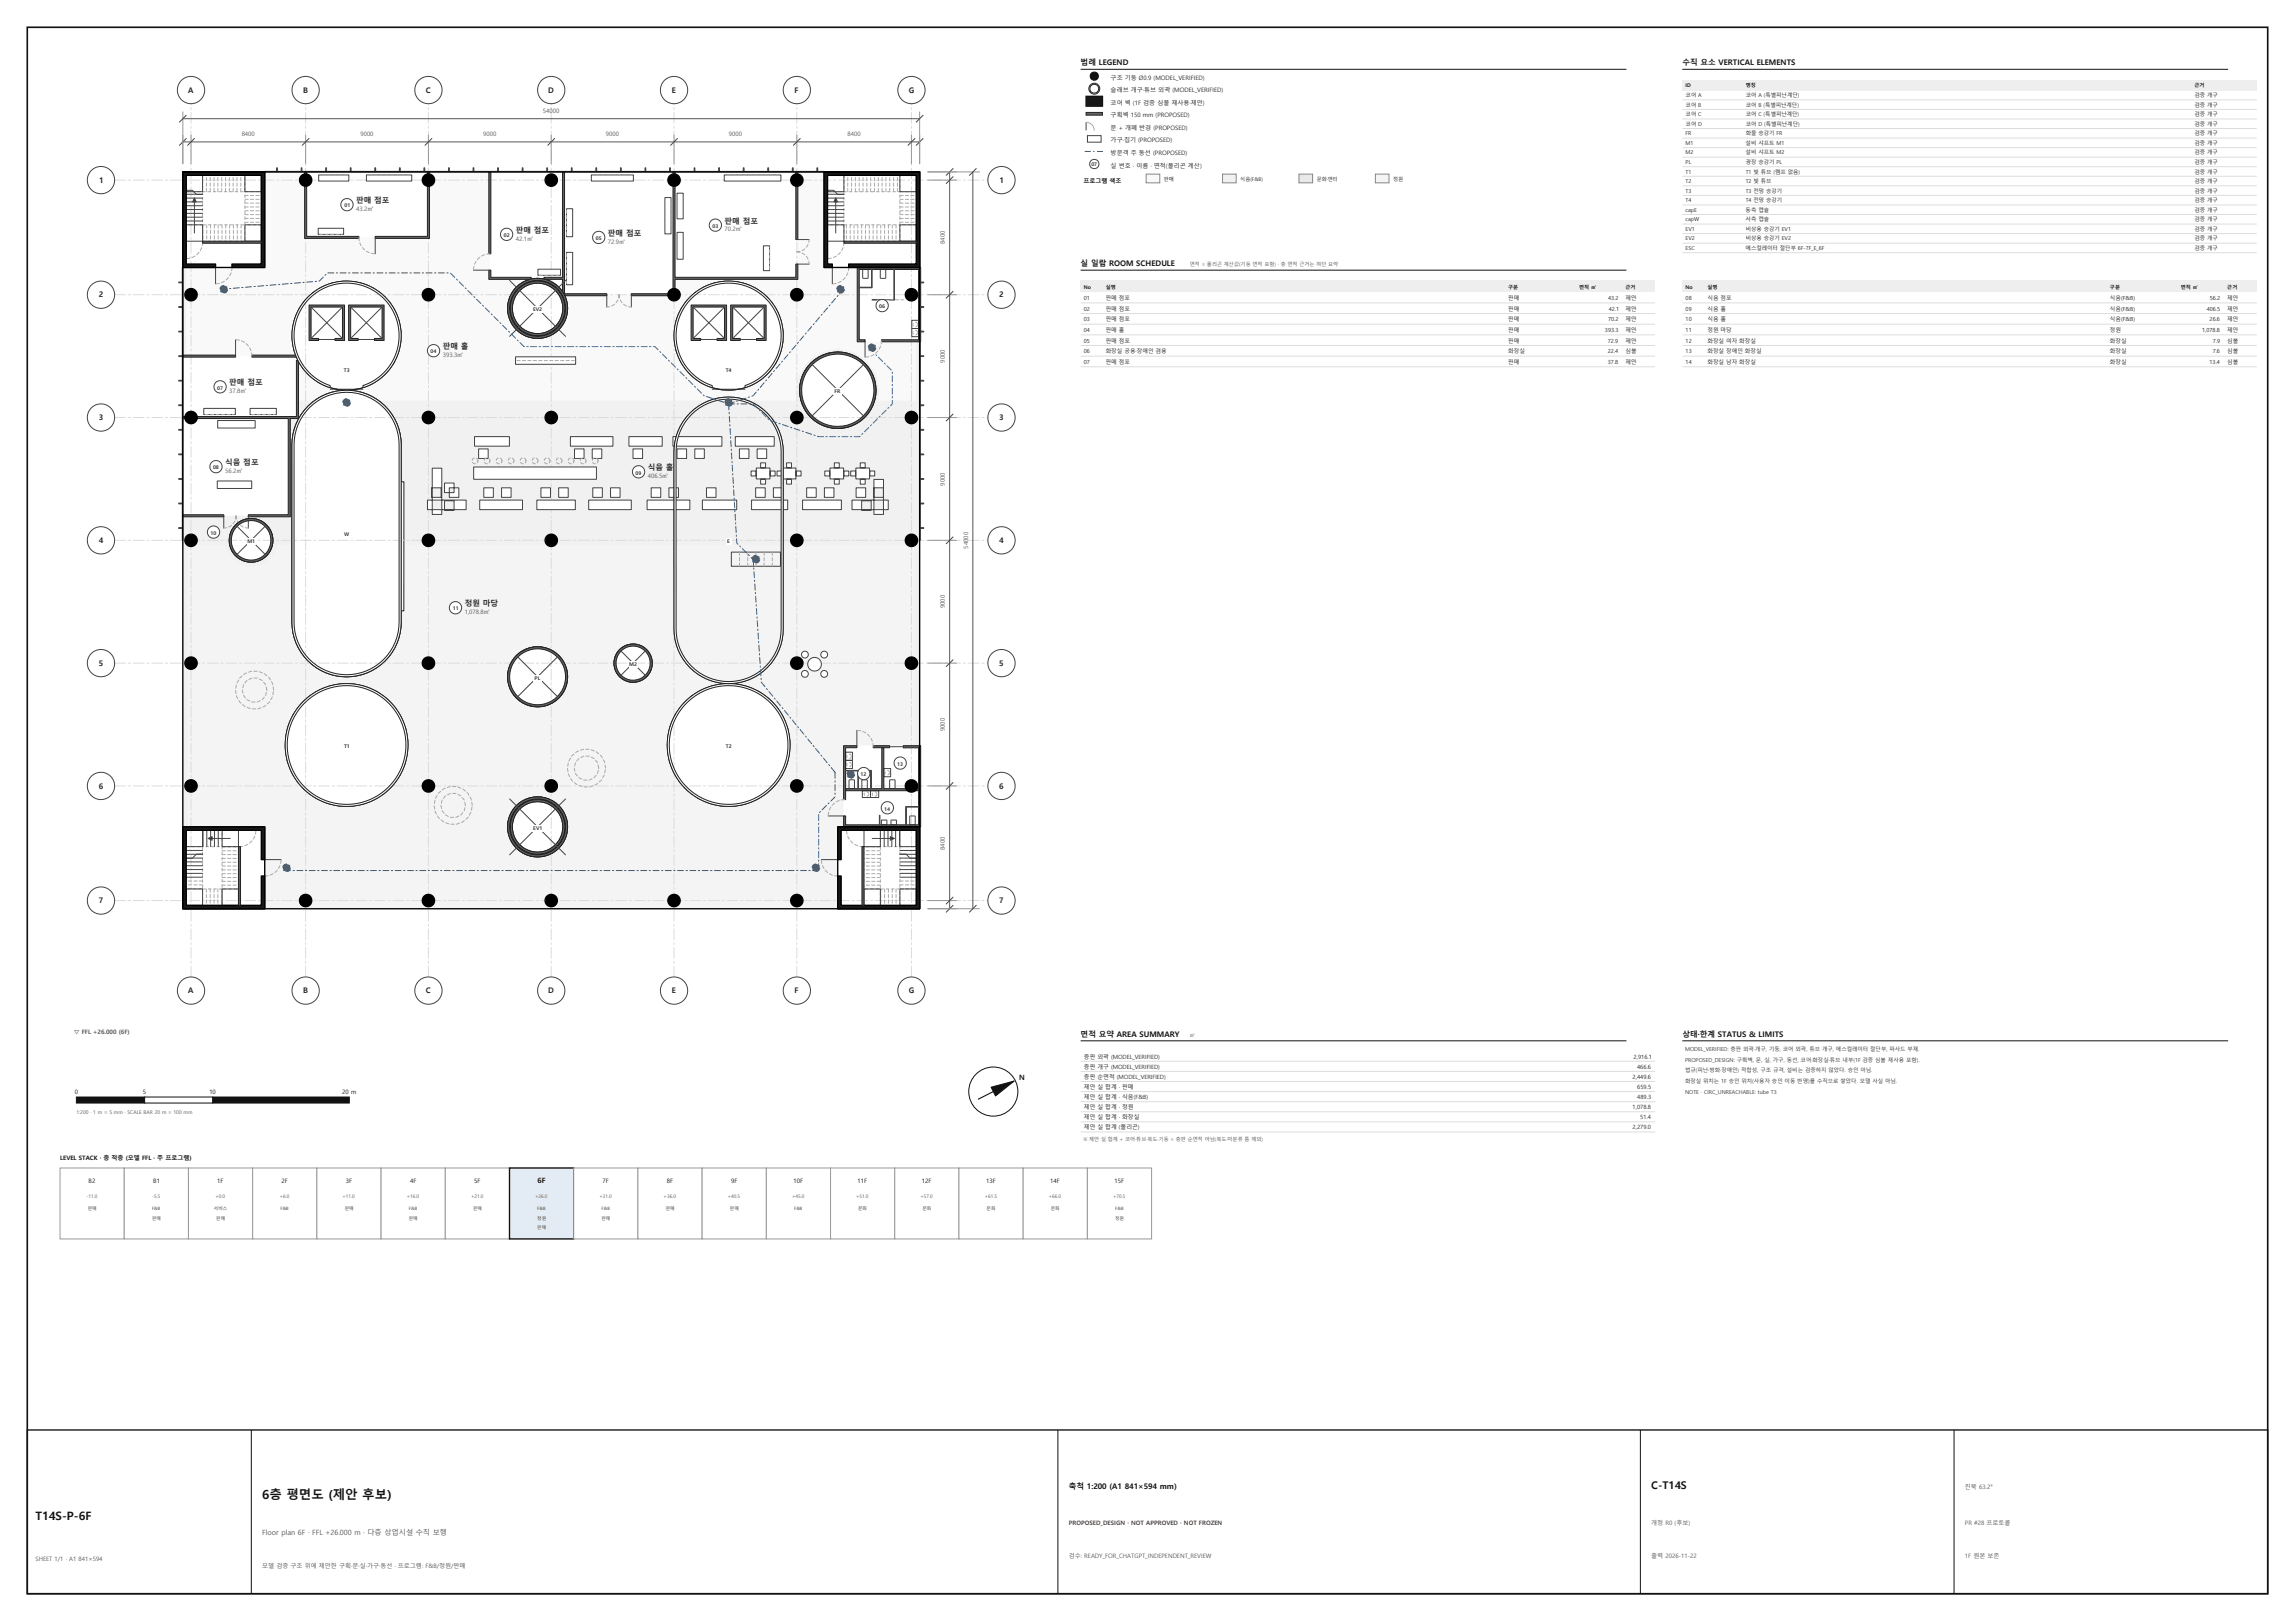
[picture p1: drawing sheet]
<svg xmlns="http://www.w3.org/2000/svg" width="841mm" height="594mm" viewBox="0 0 841 594" stroke-linecap="round" stroke-linejoin="round" font-family="sans-serif">
<defs><g id="words">
<text font-size="4.6" fill="#111" x="96.1" y="549.2">6층 평면도 (제안 후보)</text>
<text font-size="4.2" fill="#111" x="13" y="557">T14S-P-6F</text>
<text font-size="3.9" fill="#111" x="605.1" y="545.6">C-T14S</text>
<g font-size="2.8" fill="#111">
<text x="396" y="24">범례 LEGEND</text>
<text x="616.5" y="24">수직 요소 VERTICAL ELEMENTS</text>
<text x="396" y="97.6">실 일람 ROOM SCHEDULE</text>
<text x="396" y="380">면적 요약 AREA SUMMARY</text>
<text x="616.5" y="380">상태·한계 STATUS &amp; LIMITS</text>
<text x="391.7" y="545.6">축척 1:200 (A1 841×594 mm)</text>
</g>
<g font-size="2.8" fill="#222">
<text x="69" y="34">A</text>
<text x="111" y="34">B</text>
<text x="156.1" y="34">C</text>
<text x="200.9" y="34">D</text>
<text x="246.2" y="34">E</text>
<text x="291.2" y="34">F</text>
<text x="333" y="34">G</text>
<text x="36.3" y="67">1</text>
<text x="366.3" y="67">1</text>
<text x="130.5" y="74.5">판매 점포</text>
<text x="265.5" y="82">판매 점포</text>
<text x="189" y="85.4">판매 점포</text>
<text x="222.8" y="86.5">판매 점포</text>
<text x="36.2" y="109">2</text>
<text x="366.2" y="109">2</text>
<text x="162.3" y="128">판매 홀</text>
<text x="84" y="141.2">판매 점포</text>
<text x="36.2" y="154">3</text>
<text x="366.2" y="154">3</text>
<text x="82.5" y="170.5">식음 점포</text>
<text x="237.4" y="172.4">식음 홀</text>
<text x="36.2" y="199">4</text>
<text x="366.2" y="199">4</text>
<text x="170.3" y="222.2">정원 마당</text>
<text x="36.2" y="244">5</text>
<text x="366.2" y="244">5</text>
<text x="36.2" y="289">6</text>
<text x="366.2" y="289">6</text>
<text x="36.2" y="331">7</text>
<text x="366.2" y="331">7</text>
<text x="69" y="364">A</text>
<text x="111" y="364">B</text>
<text x="156.1" y="364">C</text>
<text x="200.9" y="364">D</text>
<text x="246.2" y="364">E</text>
<text x="291.2" y="364">F</text>
<text x="333" y="364">G</text>
</g>
<g font-size="2.6" fill="#111">
<text x="373.4" y="395.7">N</text>
<text x="197" y="433.5">6F</text>
</g>
<text font-size="2.6" fill="#555" x="96.1" y="562.4">Floor plan 6F · FFL +26.000 m · 다층 상업시설 수직 보행</text>
<g font-size="2.2" fill="#222">
<text x="407" y="29.2">구조 기둥 Ø0.9 (MODEL_VERIFIED)</text>
<text x="407" y="33.8">슬래브 개구·튜브 외곽 (MODEL_VERIFIED)</text>
<text x="407" y="38.4">코어 벽 (1F 검증 심볼 재사용·제안)</text>
<text x="407" y="43">구획벽 150 mm (PROPOSED)</text>
<text x="407" y="47.6">문 + 개폐 반경 (PROPOSED)</text>
<text x="407" y="52.2">가구·집기 (PROPOSED)</text>
<text x="407" y="56.8">방문객 주 동선 (PROPOSED)</text>
<text x="407" y="61.4">실 번호 · 이름 · 면적(폴리곤 계산)</text>
</g>
<g font-size="2.2" fill="#555">
<text x="198.9" y="41.5">54000</text>
<text x="88.6" y="50">8400</text>
<text x="132.1" y="50">9000</text>
<text x="177.1" y="50">9000</text>
<text x="222.1" y="50">9000</text>
<text x="267.1" y="50">9000</text>
<text x="310.6" y="50">8400</text>
<text x="130.5" y="77.3">43.2㎡</text>
<text x="189" y="88.1">42.1㎡</text>
<text x="222.8" y="89.3">72.9㎡</text>
<text x="265.5" y="84.8">70.2㎡</text>
<text x="346.3" y="89.4" transform="rotate(-90 346.3 89.4)">8400</text>
<text x="162.3" y="130.8">393.3㎡</text>
<text x="346.3" y="132.9" transform="rotate(-90 346.3 132.9)">9000</text>
<text x="84" y="144">37.8㎡</text>
<text x="82.5" y="173.3">56.2㎡</text>
<text x="237.4" y="175.2">406.5㎡</text>
<text x="346.3" y="177.9" transform="rotate(-90 346.3 177.9)">9000</text>
<text x="354.7" y="201.1" transform="rotate(-90 354.7 201.1)">54000</text>
<text x="170.3" y="225">1,078.8㎡</text>
<text x="346.3" y="222.9" transform="rotate(-90 346.3 222.9)">9000</text>
<text x="346.3" y="267.9" transform="rotate(-90 346.3 267.9)">9000</text>
<text x="346.3" y="311.4" transform="rotate(-90 346.3 311.4)">8400</text>
<text x="27" y="379">▽ FFL +26.000 (6F)</text>
<text x="720.1" y="545.6">진북 63.2°</text>
<text x="605.1" y="558.8">개정 R0 (후보)</text>
<text x="720.1" y="558.8">PR #28 프로토콜</text>
<text x="13" y="572">SHEET 1/1 · A1 841×594</text>
<text x="96.1" y="574.4">모델 검증 구조 위에 제안한 구획·문·실·가구·동선 · 프로그램: F&amp;B/정원/판매</text>
<text x="391.7" y="570.8">검수: READY_FOR_CHATGPT_INDEPENDENT_REVIEW</text>
<text x="605.1" y="570.8">출력 2026-11-22</text>
<text x="720.1" y="570.8">1F 원본 보존</text>
</g>
<g font-size="2.2" fill="#111">
<text x="397" y="67">프로그램 색조</text>
<text x="27.4" y="400.8">0</text>
<text x="52.4" y="400.8">5</text>
<text x="76.7" y="400.8">10</text>
<text x="125.4" y="400.8">20 m</text>
<text x="22" y="425">LEVEL STACK · 층 적층 (모델 FFL · 주 프로그램)</text>
<text x="32.5" y="433.5">B2</text>
<text x="56.2" y="433.5">B1</text>
<text x="79.6" y="433.5">1F</text>
<text x="103.2" y="433.5">2F</text>
<text x="126.7" y="433.5">3F</text>
<text x="150.3" y="433.5">4F</text>
<text x="173.7" y="433.5">5F</text>
<text x="220.8" y="433.5">7F</text>
<text x="244.4" y="433.5">8F</text>
<text x="267.9" y="433.5">9F</text>
<text x="290.8" y="433.5">10F</text>
<text x="314.3" y="433.5">11F</text>
<text x="337.8" y="433.5">12F</text>
<text x="361.3" y="433.5">13F</text>
<text x="384.9" y="433.5">14F</text>
<text x="408.4" y="433.5">15F</text>
</g>
<text font-size="2.2" fill="#9b1c1c" x="391.7" y="558.8">PROPOSED_DESIGN · NOT APPROVED · NOT FROZEN</text>
<g font-size="2.1" fill="#222">
<text x="397.2" y="387.9">층판 외곽 (MODEL_VERIFIED)</text>
<text x="598.6" y="387.9">2,916.1</text>
<text x="397.2" y="391.6">층판 개구 (MODEL_VERIFIED)</text>
<text x="397.2" y="395.3">층판 순면적 (MODEL_VERIFIED)</text>
<text x="598.3" y="395.3">2,449.6</text>
<text x="599.9" y="391.6">466.6</text>
<text x="397.2" y="399">제안 실 합계 · 판매</text>
<text x="600" y="399">659.5</text>
<text x="397.2" y="402.7">제안 실 합계 · 식음(F&amp;B)</text>
<text x="397.2" y="406.4">제안 실 합계 · 정원</text>
<text x="598.3" y="406.4">1,078.8</text>
<text x="600" y="402.7">489.3</text>
<text x="397.2" y="410.1">제안 실 합계 · 화장실</text>
<text x="397.2" y="413.8">제안 실 합계 (폴리곤)</text>
<text x="598.3" y="413.8">2,279.0</text>
<text x="601.1" y="410.1">51.4</text>
</g>
<g font-size="2" fill="#222">
<text x="617.7" y="35.6">코어 A</text>
<text x="639.7" y="35.6">코어 A (특별피난계단)</text>
<text x="804.2" y="35.6">검증 개구</text>
<text x="617.7" y="39.1">코어 B</text>
<text x="639.7" y="39.1">코어 B (특별피난계단)</text>
<text x="804.2" y="39.1">검증 개구</text>
<text x="617.7" y="42.6">코어 C</text>
<text x="617.7" y="46.1">코어 D</text>
<text x="639.7" y="42.6">코어 C (특별피난계단)</text>
<text x="639.7" y="46.1">코어 D (특별피난계단)</text>
<text x="804.2" y="42.6">검증 개구</text>
<text x="804.2" y="46.1">검증 개구</text>
<text x="617.7" y="49.6">FR</text>
<text x="617.7" y="53.1">M1</text>
<text x="639.7" y="53.1">설비 샤프트 M1</text>
<text x="639.7" y="49.6">화물 승강기 FR</text>
<text x="804.2" y="49.6">검증 개구</text>
<text x="804.2" y="53.1">검증 개구</text>
<text x="617.7" y="56.6">M2</text>
<text x="639.7" y="56.6">설비 샤프트 M2</text>
<text x="804.2" y="56.6">검증 개구</text>
<text x="617.7" y="60.1">PL</text>
<text x="617.7" y="63.6">T1</text>
<text x="639.7" y="60.1">광장 승강기 PL</text>
<text x="639.7" y="63.6">T1 빛 튜브 (램프 없음)</text>
<text x="804.2" y="60.1">검증 개구</text>
<text x="804.2" y="63.6">검증 개구</text>
<text x="617.7" y="67.1">T2</text>
<text x="617.7" y="70.6">T3</text>
<text x="639.7" y="67.1">T2 빛 튜브</text>
<text x="639.7" y="70.6">T3 전망 승강기</text>
<text x="804.2" y="67.1">검증 개구</text>
<text x="804.2" y="70.6">검증 개구</text>
<text x="617.7" y="74.1">T4</text>
<text x="617.7" y="77.6">capE</text>
<text x="639.7" y="77.6">동측 캡슐</text>
<text x="639.7" y="74.1">T4 전망 승강기</text>
<text x="804.2" y="74.1">검증 개구</text>
<text x="804.2" y="77.6">검증 개구</text>
<text x="617.7" y="81.1">capW</text>
<text x="639.7" y="81.1">서측 캡슐</text>
<text x="804.2" y="81.1">검증 개구</text>
<text x="617.7" y="84.6">EV1</text>
<text x="617.7" y="88.1">EV2</text>
<text x="639.7" y="84.6">비상용 승강기 EV1</text>
<text x="639.7" y="88.1">비상용 승강기 EV2</text>
<text x="804.2" y="84.6">검증 개구</text>
<text x="804.2" y="88.1">검증 개구</text>
<text x="617.7" y="91.6">ESC</text>
<text x="639.7" y="91.6">에스컬레이터 절단부 6F-7F_E_6F</text>
<text x="804.2" y="91.6">검증 개구</text>
<text x="397.2" y="110">01</text>
<text x="397.2" y="113.9">02</text>
<text x="405.2" y="110">판매 점포</text>
<text x="405.2" y="113.9">판매 점포</text>
<text x="552.7" y="110">판매</text>
<text x="552.7" y="113.9">판매</text>
<text x="589.3" y="110">43.2</text>
<text x="589.5" y="113.9">42.1</text>
<text x="595.7" y="110">제안</text>
<text x="595.7" y="113.9">제안</text>
<text x="617.7" y="110">08</text>
<text x="617.7" y="113.9">09</text>
<text x="625.7" y="110">식음 점포</text>
<text x="625.7" y="113.9">식음 홀</text>
<text x="773.2" y="110">식음(F&amp;B)</text>
<text x="773.2" y="113.9">식음(F&amp;B)</text>
<text x="808.6" y="113.9">406.5</text>
<text x="809.8" y="110">56.2</text>
<text x="816.2" y="113.9">제안</text>
<text x="816.2" y="110">제안</text>
<text x="397.2" y="117.8">03</text>
<text x="405.2" y="117.8">판매 점포</text>
<text x="552.7" y="117.8">판매</text>
<text x="589.3" y="117.8">70.2</text>
<text x="595.7" y="117.8">제안</text>
<text x="617.7" y="117.8">10</text>
<text x="625.7" y="117.8">식음 홀</text>
<text x="773.2" y="117.8">식음(F&amp;B)</text>
<text x="809.7" y="117.8">26.6</text>
<text x="816.2" y="117.8">제안</text>
<text x="397.2" y="121.7">04</text>
<text x="397.2" y="125.6">05</text>
<text x="405.2" y="121.7">판매 홀</text>
<text x="405.2" y="125.6">판매 점포</text>
<text x="552.7" y="121.7">판매</text>
<text x="552.7" y="125.6">판매</text>
<text x="588.1" y="121.7">393.3</text>
<text x="589.2" y="125.6">72.9</text>
<text x="595.7" y="121.7">제안</text>
<text x="595.7" y="125.6">제안</text>
<text x="617.7" y="121.7">11</text>
<text x="617.7" y="125.6">12</text>
<text x="625.7" y="121.7">정원 마당</text>
<text x="625.7" y="125.6">화장실 여자 화장실</text>
<text x="773.2" y="121.7">정원</text>
<text x="773.2" y="125.6">화장실</text>
<text x="807" y="121.7">1,078.8</text>
<text x="810.9" y="125.6">7.9</text>
<text x="816.2" y="121.7">제안</text>
<text x="816.2" y="125.6">심볼</text>
<text x="397.2" y="129.5">06</text>
<text x="405.2" y="129.5">화장실 공용·장애인 겸용</text>
<text x="552.7" y="129.5">화장실</text>
<text x="589.2" y="129.5">22.4</text>
<text x="595.7" y="129.5">심볼</text>
<text x="617.7" y="129.5">13</text>
<text x="625.7" y="129.5">화장실 장애인 화장실</text>
<text x="773.2" y="129.5">화장실</text>
<text x="810.8" y="129.5">7.6</text>
<text x="816.2" y="129.5">심볼</text>
<text x="397.2" y="133.4">07</text>
<text x="405.2" y="133.4">판매 점포</text>
<text x="552.7" y="133.4">판매</text>
<text x="589.2" y="133.4">37.8</text>
<text x="595.7" y="133.4">제안</text>
<text x="617.7" y="133.4">14</text>
<text x="625.7" y="133.4">화장실 남자 화장실</text>
<text x="773.2" y="133.4">화장실</text>
<text x="809.7" y="133.4">13.4</text>
<text x="816.2" y="133.4">심볼</text>
</g>
<g font-size="2" fill="#333">
<text x="617.5" y="385.2">MODEL_VERIFIED: 층판 외곽·개구, 기둥, 코어 외곽, 튜브 개구, 에스컬레이터 절단부, 파사드 부재.</text>
<text x="617.5" y="389.1">PROPOSED_DESIGN: 구획벽, 문, 실, 가구, 동선, 코어·화장실·튜브 내부(1F 검증 심볼 재사용 포함).</text>
<text x="617.5" y="393">법규(피난·방화·장애인) 적합성, 구조 규격, 설비는 검증하지 않았다. 승인 아님.</text>
<text x="617.5" y="396.9">화장실 위치는 1F 승인 위치(사용자 승인 이동 반영)를 수직으로 쌓았다. 모델 사실 아님.</text>
<text x="617.5" y="400.8">NOTE · CIRC_UNREACHABLE: tube T3</text>
</g>
<g font-size="1.9" fill="#111">
<text x="617.7" y="31.8">ID</text>
<text x="639.7" y="31.8">명칭</text>
<text x="804.2" y="31.8">근거</text>
<text x="397.2" y="105.8">No</text>
<text x="405.2" y="105.8">실명</text>
<text x="552.7" y="105.8">구분</text>
<text x="578.7" y="105.8">면적 ㎡</text>
<text x="595.7" y="105.8">근거</text>
<text x="617.7" y="105.8">No</text>
<text x="625.7" y="105.8">실명</text>
<text x="773.2" y="105.8">구분</text>
<text x="799.2" y="105.8">면적 ㎡</text>
<text x="816.2" y="105.8">근거</text>
</g>
<g font-size="1.9" fill="#333">
<text x="399.9" y="60.8">07</text>
<text x="126.2" y="76">01</text>
<text x="261.1" y="83.5">03</text>
<text x="184.6" y="86.9">02</text>
<text x="218.3" y="88">05</text>
<text x="322.2" y="113">06</text>
<text x="195.3" y="114">EV2</text>
<text x="157.8" y="129.5">04</text>
<text x="126" y="136.4">T3</text>
<text x="265.9" y="136.4">T4</text>
<text x="79.6" y="142.7">07</text>
<text x="305.8" y="144">FR</text>
<text x="78.1" y="172">08</text>
<text x="232.9" y="173.9">09</text>
<text x="77.1" y="196">10</text>
<text x="126.1" y="196.5">W</text>
<text x="90.7" y="199">M1</text>
<text x="266.5" y="199">E</text>
<text x="165.9" y="223.7">11</text>
<text x="230.6" y="244">M2</text>
<text x="195.9" y="249">PL</text>
<text x="126.1" y="274">T1</text>
<text x="266" y="274">T2</text>
<text x="328.8" y="280.6">13</text>
<text x="315.4" y="284.5">12</text>
<text x="324" y="297">14</text>
<text x="195.4" y="304">EV1</text>
</g>
<g font-size="1.9" fill="#222">
<text x="426.5" y="66.4">판매</text>
<text x="454.5" y="66.4">식음(F&amp;B)</text>
<text x="482.5" y="66.4">문화·엔터</text>
<text x="510.5" y="66.4">정원</text>
</g>
<g font-size="1.9" fill="#555">
<text x="436" y="97.6">면적 = 폴리곤 계산값(기둥 면적 포함) · 층 면적 근거는 하단 요약</text>
<text x="436" y="380">㎡</text>
<text x="28" y="408.2">1:200 · 1 m = 5 mm · SCALE BAR 20 m = 100 mm</text>
<text x="397" y="418.2">※ 제안 실 합계 + 코어·튜브·복도·기둥 = 층판 순면적 아님(복도·미분류 틈 제외)</text>
</g>
<g font-size="1.8" fill="#555">
<text x="31.7" y="439">-11.0</text>
<text x="55.8" y="439">-5.5</text>
<text x="79" y="439">+0.0</text>
<text x="102.5" y="439">+6.0</text>
<text x="125.5" y="439">+11.0</text>
<text x="149.1" y="439">+16.0</text>
<text x="172.6" y="439">+21.0</text>
<text x="196.1" y="439">+26.0</text>
<text x="219.7" y="439">+31.0</text>
<text x="243.2" y="439">+36.0</text>
<text x="266.8" y="439">+40.5</text>
<text x="290.3" y="439">+45.0</text>
<text x="313.8" y="439">+51.0</text>
<text x="337.3" y="439">+57.0</text>
<text x="360.9" y="439">+61.5</text>
<text x="384.4" y="439">+66.0</text>
<text x="407.9" y="439">+70.5</text>
</g>
<g font-size="1.6" fill="#333">
<text x="32.2" y="443.5">판매</text>
<text x="55.7" y="443.5">F&amp;B</text>
<text x="78.4" y="443.5">서비스</text>
<text x="102.8" y="443.5">F&amp;B</text>
<text x="126.3" y="443.5">판매</text>
<text x="149.8" y="443.5">F&amp;B</text>
<text x="173.4" y="443.5">판매</text>
<text x="196.9" y="443.5">F&amp;B</text>
<text x="220.4" y="443.5">F&amp;B</text>
<text x="244" y="443.5">판매</text>
<text x="267.5" y="443.5">판매</text>
<text x="291" y="443.5">F&amp;B</text>
<text x="314.5" y="443.5">문화</text>
<text x="338" y="443.5">문화</text>
<text x="361.5" y="443.5">문화</text>
<text x="385.1" y="443.5">문화</text>
<text x="408.7" y="443.5">F&amp;B</text>
<text x="55.7" y="447">판매</text>
<text x="79.2" y="447">판매</text>
<text x="149.8" y="447">판매</text>
<text x="196.9" y="447">정원</text>
<text x="220.4" y="447">판매</text>
<text x="408.7" y="447">정원</text>
<text x="196.9" y="450.5">판매</text>
</g>
</g></defs>
<path d="M10 10h821v574h-821z" fill="none" stroke="#111" stroke-width=".6"/>
<g fill="#fff">
<path d="M112 63h45v24h-45z" fill-rule="evenodd"/>
<path d="M179.5 63h27v39h-27z" fill-rule="evenodd"/>
<path d="M247 63h45v39h-45z" fill-rule="evenodd"/>
</g>
<path d="M97 63h15l.1 24h44.8l.1-24h22.5v38.9l16.5 .2-3.2 .8-2.5 1.4a11 11 0 0 0-3.9 11.5 11 11 0 0 0 9.2 8.1h2.9l2.7-.7 2.5-1.5 2-2 1.5-2.5 .7-2.8v-2.8l-1.2-3.7 40.2 .1 .1-6h44.9l.1-39h10v34.9l12.3 .1-.2 .4 .1 26.8 21.6 .1v21.5h-14.3l.8-3.8-1.2-5.7-3.2-5-5.1-3.4-5.8-1.2-5.9 1.3-5 3.3-3.2 5-1.1 5.6 .7 3.8-153.9 .1-3.9-2.3a20.7 20.7 0 0 0-7.7-1.5l-3.9 .4-1.9 .5-3.6 1.5-2.2 1.4h-6.4v-15.1l-.3-.8a20 20 0 0 0 25 10.9 20 20 0 0 0 12.6-24.2l-1.5-3.6a20.7 20.7 0 0 0-15.4-10.8l-3.9-.1a19.9 19.9 0 0 0-13.7 6.9l-2.2 3.2a19.4 19.4 0 0 0-1 17.3h-40.3v-32.5l28.7-.1zM247 123a20 20 0 0 0 40 0 20 20 0 0 0-40 0z" fill-rule="evenodd" fill="#f9f9f9"/>
<g fill="#fff">
<path d="M206.5 63h40.5v45h-40.2l-.3-.5z" fill-rule="evenodd"/>
<path d="M67 130.5h41.6l.4 1.1v21.4h-42z" fill-rule="evenodd"/>
<path d="M67 153h39v36h-39z" fill-rule="evenodd"/>
</g>
<g fill="#f1f1f1">
<path d="M138.6 146.8l153.7-.1-.5-3.8 1.1-5.6 3.2-5 5-3.3 5.9-1.3 5.8 1.2 5.1 3.4 3.2 5 1.2 5.7-.7 3.7 14 .1 .2-21.5h1.2v147.9h-2l-.1-73.2h-186.9v-23.3l-1-.2v-13.5a19.9 19.9 0 0 0-7.3-15.5zM293 143a14 14 0 0 0 28 0 14 14 0 0 0-28 0z" fill-rule="evenodd"/>
<path d="M67 98h1.3v32.5l-1.3 .2v58.3h39v-36l3-.1v-6.1h6.3l.5-.3a19.8 19.8 0 0 0-6.4 7.1l-.9 1.7a20.2 20.2 0 0 0-1.5 7.7v65l-.1-28h-5.2l-.5 2-2.3 3.2-3.1 2-3.8 .8-3.8-.8-3.1-2-2.2-3-.6-2.2-13.3 .1v102.9h-2zM84 198a8 8 0 0 0 16 0 8 8 0 0 0-16 0z" fill-rule="evenodd"/>
</g>
<path d="M69 200h13.4l.5 2.2 2.2 3 3.1 2 3.8 .8 3.8-.8 3.1-2 2.3-3.2 .4-2h5.4v28l.4 3.9 .5 1.9 1.5 3.6 2.1 3.3 2.8 2.8 4.2 2.6a19.9 19.9 0 0 0 24-5.4l1.1-1.6a20 20 0 0 0 3-7.2l.3-1.9 .1-6.2 1-.1v-23.7h187v73.2h-25.5l-.4 .3v29.1l.2 .4-2.3 .1v29.9h-240l30-.1v-29.9h-28zM244.5 273a22.5 22.5 0 0 0 45 0 22.5 22.5 0 0 0-45 0zM225 243a7 7 0 0 0 14 0 7 7 0 0 0-14 0zM186 248a11 11 0 0 0 22 0 11 11 0 0 0-22 0zM186 303a11 11 0 0 0 22 0 11 11 0 0 0-22 0zM104.5 273a22.5 22.5 0 0 0 45 0 22.5 22.5 0 0 0-45 0z" fill-rule="evenodd" fill="#f4f4f4"/>
<g fill="none" stroke="#222" stroke-width=".37">
<path d="M112.9 148.9a20 20 0 0 1 21.8-4.4 20 20 0 0 1 12.3 18.5v13.5h1v47.3h-1a22.8 22.8 0 0 1-4 16.1 20 20 0 0 1-22.3 7.1 20 20 0 0 1-13.7-19v-65a20 20 0 0 1 5.9-14.1z"/>
<circle cx="197" cy="113" r="11"/>
<circle cx="127" cy="123" r="20"/>
<circle cx="267.1" cy="123" r="20"/>
<circle cx="307" cy="143" r="14"/>
<circle cx="92" cy="198" r="8"/>
<circle cx="197" cy="248" r="11"/>
<circle cx="232" cy="243" r="7"/>
<circle cx="127" cy="273.1" r="22.5"/>
<circle cx="267.1" cy="273" r="22.5"/>
<circle cx="197" cy="303" r="11"/>
</g>
<g fill="none" stroke="#dcdcdc" stroke-width=".37" stroke-dasharray="4 1 .8 1">
<path d="M42 66h320M42 108h320M42 153h320M42 198h320M42 243h320M42 288h320M42 330h320M70 358v-320M112 358v-320M157 358v-320M202 358v-320M247 358v-320"/>
<path d="M292 358v-320M334 358v-320"/>
</g>
<path d="M134.3 64.1h16.6v2.3h-16.6zM116.8 64.1h11v2.3h-11zM116.6 83.6h9.3v2.3h-9.3z" fill-rule="evenodd" fill="#fff" stroke="#444" stroke-width=".37"/>
<path d="M127.3 64.1h-10M150.4 64.1h-15.6M117.1 85.9h8.3" fill="none" stroke="#aaa" stroke-width=".37" stroke-dasharray="1.2 .8"/>
<path d="M197.1 98.6h8.3v2.3h-8.3z" fill-rule="evenodd" fill="#fff" stroke="#444" stroke-width=".37"/>
<path d="M197.6 100.9h7.3" fill="none" stroke="#aaa" stroke-width=".37" stroke-dasharray="1.2 .8"/>
<path d="M265.4 64.1h20.8v2.3h-20.8zM248.1 70.8h2.2v9.4h-2.2zM248.1 85.1h2.2v9.9h-2.2zM279.7 90.1h2.3v9.1h-2.3z" fill-rule="evenodd" fill="#fff" stroke="#444" stroke-width=".37"/>
<path d="M248.1 71.3v8.4M285.7 64.1h-19.8M248.1 85.6v8.9M282 98.7v-8.1" fill="none" stroke="#aaa" stroke-width=".37" stroke-dasharray="1.2 .8"/>
<path d="M188.9 130.8h22v2.7h-22z" fill-rule="evenodd" fill="#fff" stroke="#444" stroke-width=".37"/>
<path d="M189.4 132.1h21" fill="none" stroke="#aaa" stroke-width=".37" stroke-dasharray="1.2 .8"/>
<path d="M243.6 72.4h2.3v13.3h-2.3zM216.7 64.1h15.4v2.3h-15.4zM207.6 76.5h2.3v10.2h-2.3zM207.6 92.5h2.3v11.8h-2.3z" fill-rule="evenodd" fill="#fff" stroke="#444" stroke-width=".37"/>
<path d="M207.6 77v9.2M231.6 64.1h-14.4M207.6 93v10.8M245.9 85.2v-12.3" fill="none" stroke="#aaa" stroke-width=".37" stroke-dasharray="1.2 .8"/>
<path d="M74.7 149.6h11.5v2.3h-11.5zM91.6 149.6h9.7v2.3h-9.7z" fill-rule="evenodd" fill="#fff" stroke="#444" stroke-width=".37"/>
<path d="M75.2 151.9h10.5M92.1 151.9h8.7" fill="none" stroke="#aaa" stroke-width=".37" stroke-dasharray="1.2 .8"/>
<g fill="#fff" stroke="#444" stroke-width=".37">
<path d="M79.8 154.1h13.7v2.7h-13.7zM79.6 176.2h12.6v2.8h-12.6z" fill-rule="evenodd"/>
<path d="M156.6 183.3v3.5h14.2v-3.5zM158.1 178.8v3.5h3.5v-3.5zM164.6 178.8v3.5h3.5v-3.5zM175.8 183.3v3.5h15.7v-3.5zM177.3 178.8v3.5h3.5v-3.5zM183.8 178.8v3.5h3.5v-3.5zM196.7 183.3v3.5h14.1v-3.5zM198.2 178.8v3.5h3.5v-3.5zM204.7 178.8v3.5h3.5v-3.5zM215.7 183.3v3.5h15.6v-3.5zM217.2 178.8v3.5h3.5v-3.5zM223.7 178.8v3.5h3.5v-3.5zM237.1 183.3v3.5h15.7v-3.5zM238.6 178.8v3.5h3.5v-3.5zM245.1 178.8v3.5h3.5v-3.5zM257.4 183.3v3.5h12.6v-3.5zM258.9 178.8v3.5h3.5v-3.5zM275.4 183.3v3.5h13.2v-3.5zM276.9 178.8v3.5h3.5v-3.5zM283.4 178.8v3.5h3.5v-3.5zM294.1 183.3v3.5h14.2v-3.5zM295.6 178.8v3.5h3.5v-3.5zM302.1 178.8v3.5h3.5v-3.5zM312.2 183.3v3.5h13.3v-3.5zM313.7 178.8v3.5h3.5v-3.5zM320.2 178.8v3.5h3.5v-3.5zM173.9 160v3.5h12.8v-3.5zM175.4 164.5v3.5h3.5v-3.5zM209 160v3.5h15.6v-3.5zM210.5 164.5v3.5h3.5v-3.5zM217 164.5v3.5h3.5v-3.5zM230.5 160v3.5h12.2v-3.5zM232 164.5v3.5h3.5v-3.5zM246.6 160v3.5h17.9v-3.5zM248.1 164.5v3.5h3.5v-3.5zM254.6 164.5v3.5h3.5v-3.5zM269.5 160v3.5h14.2v-3.5zM271 164.5v3.5h3.5v-3.5zM277.5 164.5v3.5h3.5v-3.5zM158.4 171.6v16.9h3.5v-16.9zM162.9 183.5v3.5h3.5v-3.5zM162.9 177v3.5h3.5v-3.5zM320.2 175.7v12.8h3.5v-12.8zM315.7 183.5v3.5h3.5v-3.5zM173.6 171.1v4.5h45v-4.5zM277.1 171.5v4h5v-4zM275.2 172.6v1.8h1.8v-1.8zM282.2 172.6v1.8h1.8v-1.8zM278.7 175.6v1.8h1.8v-1.8zM278.7 169.6v1.8h1.8v-1.8zM286.6 171.5v4h5v-4zM284.7 172.6v1.8h1.8v-1.8zM291.7 172.6v1.8h1.8v-1.8zM288.2 175.6v1.8h1.8v-1.8zM288.2 169.6v1.8h1.8v-1.8zM304.1 171.5v4h5v-4zM302.2 172.6v1.8h1.8v-1.8zM309.2 172.6v1.8h1.8v-1.8zM305.7 175.6v1.8h1.8v-1.8zM305.7 169.6v1.8h1.8v-1.8zM313.6 171.5v4h5v-4zM311.7 172.6v1.8h1.8v-1.8zM318.7 172.6v1.8h1.8v-1.8zM315.2 175.6v1.8h1.8v-1.8zM315.2 169.6v1.8h1.8v-1.8z" fill-rule="evenodd"/>
</g>
<path d="M175.2 168.9l-.2-.7-.6-.4h-.7l-.5 .4-.2 .7 .2 .6 .5 .4h.7l.6-.4 .2-.6M179.6 168.9l-.2-.7-.6-.4h-.7l-.5 .4-.2 .7 .2 .6 .5 .4h.7l.6-.4 .2-.6M184 168.9l-.2-.7-.6-.4h-.7l-.5 .4-.2 .7 .2 .6 .5 .4h.7l.6-.4 .2-.6M188.4 168.9l-.2-.7-.6-.4h-.7l-.5 .4-.2 .7 .2 .6 .5 .4h.7l.6-.4 .2-.6M192.8 168.9l-.2-.7-.6-.4h-.7l-.5 .4-.2 .7 .2 .6 .5 .4h.7l.6-.4 .2-.6M197.2 168.9l-.2-.7-.6-.4h-.7l-.5 .4-.2 .7 .2 .6 .5 .4h.7l.6-.4 .2-.6M201.6 168.9l-.2-.7-.6-.4h-.7l-.5 .4-.2 .7 .2 .6 .5 .4h.7l.6-.4 .2-.6M206 168.9l-.2-.7-.6-.4h-.7l-.5 .4-.2 .7 .2 .6 .5 .4h.7l.6-.4 .2-.6M210.4 168.9l-.2-.7-.6-.4h-.7l-.5 .4-.2 .7 .2 .6 .5 .4h.7l.6-.4 .2-.6M214.8 168.9l-.2-.7-.6-.4h-.7l-.5 .4-.2 .7 .2 .6 .5 .4h.7l.6-.4 .2-.6M219.2 168.9l-.2-.7-.6-.4h-.7l-.5 .4-.2 .7 .2 .6 .5 .4h.7l.6-.4 .2-.6" fill="none" stroke="#aaa" stroke-width=".37" stroke-dasharray="1.2 .8"/>
<path d="M296 243.4a2.5 2.5 0 0 1 5 0 2.5 2.5 0 0 1-5 0zM300.8 239.9a1.25 1.25 0 0 1 2.5 0 1.25 1.25 0 0 1-2.5 0zM293.7 239.9a1.25 1.25 0 0 1 2.5 0 1.25 1.25 0 0 1-2.5 0zM293.7 246.9a1.25 1.25 0 0 1 2.5 0 1.25 1.25 0 0 1-2.5 0zM300.8 246.9a1.25 1.25 0 0 1 2.5 0 1.25 1.25 0 0 1-2.5 0z" fill-rule="evenodd" fill="#fff" stroke="#444" stroke-width=".37"/>
<g fill="none" stroke="#aaa" stroke-width=".37" stroke-dasharray="1.2 .8">
<path d="M75.6 70.2v-6M77 70.2v-6M78.4 70.2v-6M79.8 70.2v-6M81.2 70.2v-6M82.6 70.2v-6M84 70.2v-6M85.4 70.2v-6M86.8 70.2v-6M88.2 70.2v-6M89.6 70.2v-6M89.8 71.6h6"/>
<path d="M89.8 73h6M89.8 74.4h6M89.8 75.8h6M89.8 77.2h6M89.8 78.6h6M74.4 82.4v6M75.7 82.4v6M77.1 82.4v6M78.5 82.4v6M79.9 82.4v6M81.3 82.4v6M82.7 82.4v6"/>
<path d="M84.1 82.4v6M85.6 82.4v6M87 82.4v6M88.4 82.4v6M89.8 80h6M89.8 81.4h6M271 207.5v-5.2M274 207.5v-5.2M277 207.5v-5.2M280 207.5v-5.2M283 207.5v-5.2M97.8 252.9a4.5 4.5 0 0 0-6.1-4.2 4.5 4.5 0 0 0-1.7 7.2 4.5 4.5 0 0 0 7.3-1.1l.5-1.9"/>
<path d="M100.3 252.9a7 7 0 0 0-9.8-6.5 7 7 0 0 0-2 11.6 7 7 0 0 0 11.4-2.7l.4-2.4M170.6 295.1a4.5 4.5 0 0 0-6.2-4.2 4.5 4.5 0 0 0-1.6 7.3 4.5 4.5 0 0 0 7.3-1.1l.5-2M173.1 295.1a7 7 0 0 0-9.8-6.4 7 7 0 0 0-2 11.5 7 7 0 0 0 11.3-2.7l.5-2.4M219.4 281.5a4.5 4.5 0 0 0-6.1-4.2 4.5 4.5 0 0 0-1.7 7.2 4.5 4.5 0 0 0 7.4-1.1l.4-1.9M221.9 281.5a7 7 0 0 0-9.8-6.5 7 7 0 0 0-2 11.6 7 7 0 0 0 11.4-2.7l.4-2.4"/>
</g>
<g fill="none" stroke="#444" stroke-width=".37">
<path d="M68.2 64.2h6v6h-6zM68.2 69.7h2.3l1.5 1.5h2.2M68.2 79.6h6M68.2 78.2h6M68.2 76.8h6M68.2 75.4h6M68.2 74h6M68.2 72.6h6M68.2 71.2h6M71.2 74v11.4M89.8 64.2h6v6h-6zM68.2 82.4h6v6h-6z"/>
<path d="M68.2 81h6M89.8 82.4h6v6h-6zM316.2 98.8l1.9 .1-.1 3.1-1.8-.1zM322.6 98.8l1.9 .1v3.1l-1.9-.1zM334.1 117.4h2.5v3h-2.5zM334.1 120.4h2.5v3h-2.5zM268 202.3h18v5.2h-18zM309.9 278.6h2.5v3h-2.5zM309.9 275.6h2.5v3h-2.5zM311.2 285.8l1.9 .1-.1 3.1-1.8-.1zM315.9 285.8l1.9 .1-.1 3.1-1.8-.1zM316 289.8h3v2.5h-3z"/>
<path d="M319 289.8h3v2.5h-3zM323.9 281.6h2.5v3h-2.5zM326.1 285.8l1.9 .1-.1 3.1-1.9-.1zM333.4 299.1h1.9l-.1 3.1-1.8-.1zM323.1 300.5h1.8l.1 1.7h-1.9zM326.6 300.5h1.8l.1 1.7h-1.9z"/>
</g>
<g fill="none" stroke="#aaa" stroke-width=".37" stroke-dasharray="1.2 .8" stroke-linecap="butt">
<path d="M68.2 70.2h6v12.2h-6zM74.2 64.2h15.6v6h-15.6zM89.8 70.2h6v12.2h-6zM74.2 82.4h15.6v6h-15.6z"/>
<circle cx="335.4" cy="118.9" r=".85"/>
<circle cx="335.4" cy="121.9" r=".85"/>
<circle cx="311.1" cy="277.1" r=".85"/>
<circle cx="311.1" cy="280.1" r=".85"/>
<circle cx="317.5" cy="291" r=".85"/>
<circle cx="320.5" cy="291" r=".85"/>
<circle cx="325.1" cy="283.1" r=".85"/>
</g>
<path d="M71.2 72.5l.7 1.5h-1.3z" fill="#333" stroke="#444" stroke-width=".37"/>
<path d="M303.2 70.2h6v12.2h-6zM309.2 64.2h20.6v6h-20.6zM329.8 70.2h6v12.2h-6zM309.2 82.4h20.6v6h-20.6z" fill="none" stroke="#aaa" stroke-width=".37" stroke-dasharray="1.2 .8" stroke-linecap="butt"/>
<g fill="none" stroke="#444" stroke-width=".37">
<path d="M303.2 64.2h6v6h-6zM303.2 69.7h2.3l1.5 1.5h2.2M303.2 79.6h6M303.2 78.2h6M303.2 76.8h6M303.2 75.4h6M303.2 74h6M303.2 72.6h6M303.2 71.2h6M306.2 74v11.4M329.8 64.2h6v6h-6zM303.2 82.4h6v6h-6z"/>
<path d="M303.2 81h6M329.8 82.4h6v6h-6z"/>
</g>
<g fill="none" stroke="#aaa" stroke-width=".37" stroke-dasharray="1.2 .8">
<path d="M310.6 70.2v-6M312 70.2v-6M313.5 70.2v-6M314.8 70.2v-6M316.3 70.2v-6M317.7 70.2v-6M319.1 70.2v-6M320.5 70.2v-6M321.9 70.2v-6M323.3 70.2v-6M324.7 70.2v-6M326 70.2v-6"/>
<path d="M327.4 70.2v-6M328.8 70.2v-6M329.8 71.6h6M329.8 73h6M329.8 74.4h6M329.8 75.9h6M329.8 77.3h6M329.8 78.7h6M310.2 82.4v6M311.6 82.4v6M313 82.4v6M314.4 82.4v6"/>
<path d="M315.8 82.4v6M317.2 82.4v6M318.6 82.4v6M320 82.4v6M321.4 82.4v6M322.8 82.4v6M324.2 82.4v6M325.6 82.4v6M327 82.4v6M328.4 82.4v6M329.8 80.1h6M329.8 81.5h6"/>
</g>
<path d="M306.2 72.5l.7 1.5h-1.3z" fill="#333" stroke="#444" stroke-width=".37"/>
<path d="M316.6 310.2h6v15.6h-6zM322.6 304.2h7.2v6h-7.2zM329.8 310.2h6v15.6h-6zM322.6 325.8h7.2v6h-7.2z" fill="none" stroke="#aaa" stroke-width=".37" stroke-dasharray="1.2 .8" stroke-linecap="butt"/>
<g fill="none" stroke="#444" stroke-width=".37">
<path d="M316.6 304.2h6v6h-6zM319.6 307.2h6.7M324 304.2v6M325.4 304.2v6M326.8 304.2v6M328.2 304.2v6M329.6 304.2v6M329.8 304.2h6v6h-6zM329.8 311.6h6M329.8 314.4h6M329.8 315.8h6M329.8 317.2h6"/>
<path d="M329.8 318.6h6M335.8 313h-6h2.2l1.5 1.5h2.3M316.6 325.8h6v6h-6zM329.8 325.8h6v6h-6zM329.8 320h6M329.8 321.4h6"/>
</g>
<g fill="none" stroke="#aaa" stroke-width=".37" stroke-dasharray="1.2 .8">
<path d="M322.6 318.8h-6M322.6 317.4h-6M322.6 316h-6M322.6 314.6h-6M322.6 313.2h-6M322.6 311.8h-6M322.6 310.4h-6M322.6 324.4h-6M322.6 323h-6M322.6 321.6h-6M322.6 320.2h-6M322.8 325.8v6"/>
<path d="M324.2 325.8v6M325.6 325.8v6M327 325.8v6M328.4 325.8v6M329.8 322.8h6M329.8 324.2h6M329.8 325.6h6"/>
</g>
<path d="M326.3 306.6l1.5 .6-1.5 .7z" fill="#333" stroke="#444" stroke-width=".37"/>
<path d="M68.2 310.2h6v15.6h-6zM74.2 304.2h7.2v6h-7.2zM81.4 310.2h6v15.6h-6zM74.2 325.8h7.2v6h-7.2z" fill="none" stroke="#aaa" stroke-width=".37" stroke-dasharray="1.2 .8" stroke-linecap="butt"/>
<g fill="none" stroke="#444" stroke-width=".37">
<path d="M68.2 304.2h6v6h-6zM68.2 311.6h6M68.2 313h6M68.2 314.4h6M68.2 315.8h6M68.2 317.2h6M68.2 318.6h6M74.2 313h-2.2l-1.5 1.5h-2.3M74.4 304.2v6M75.8 304.2v6M77.2 304.2v6M77.7 307.2h6.7"/>
<path d="M78.6 304.2v6M80 304.2v6M81.4 304.2h6v6h-6zM68.2 325.8h6v6h-6zM68.2 320h6M68.2 321.4h6M81.4 325.8h6v6h-6z"/>
</g>
<g fill="none" stroke="#aaa" stroke-width=".37" stroke-dasharray="1.2 .8">
<path d="M81.4 318.8h6M81.4 317.4h6M81.4 316h6M81.4 314.6h6M81.4 313.2h6M81.4 311.8h6M81.4 310.4h6M74.2 322.8h-6M74.2 324.2h-6M74.2 325.6h-6M75.6 325.8v6M77 325.8v6"/>
<path d="M78.4 325.8v6M79.8 325.8v6M81.2 325.8v6M81.4 324.4h6M81.4 323h6M81.4 321.6h6M81.4 320.2h6"/>
</g>
<path d="M76.2 307.2l1.5-.6v1.3z" fill="#333" stroke="#444" stroke-width=".37"/>
<g fill="#666" stroke="#222" stroke-width=".37">
<path d="M206.8 107.6h15.6v.8h-15.6zM246.6 63h.8v38.6h44.2v-4.8h.8v5.6h-45v6h-16v-.8h15.2zM291.6 63h.8v24.8h-.8zM206.1 63h.8v44.2h-.8v-4.8h-6.8v-.8h6.8zM179.1 99h.8v2.6h14.8v.8h-15.6zM179.1 63h.8v30h-.8zM111.6 63h.8v23.6h19.1v.8h-19.9zM156.6 63h.8v24.4h-19.9v-.8h19.1zM67 152.6h41.6v-20.5h.8v21.3h-3v36h-15.4v-.8h14.6v-35.2h-38.6zM67 188.6h15v.8h-15zM92.3 130.1h16.3v.8h-16.3zM67 130.1h19.3v.8h-19.3z" fill-rule="evenodd"/>
<path d="M314.1 98h23.3v27.2h-14.4v-.7h13.6v-25.7h-21.7v25.7h2.1v.7h-2.9z" fill-rule="evenodd"/>
</g>
<g fill="#888" stroke="#444" stroke-width=".37">
<path d="M319.4 98.8h.2v6.7h-.2z" fill-rule="evenodd"/>
<path d="M314.9 105.3h4.5v.2h-4.5z" fill-rule="evenodd"/>
<path d="M327.6 98.8h.2v11.1h-.2z" fill-rule="evenodd"/>
<path d="M319.6 109.7h1.5v.2h-1.5z" fill-rule="evenodd"/>
<path d="M326.1 109.7h1.5v.2h-1.5z" fill-rule="evenodd"/>
</g>
<g fill="#666" stroke="#222" stroke-width=".37">
<path d="M331 273.2h6.4v29.8h-28.3v-4h.8v3.3h26.7v-28.3h-5.6zM320 273.2h6v.8h-6zM309.1 273.2h4.9v.8h-4.1v19h-.8z" fill-rule="evenodd"/>
<path d="M323.1 274h.8v15h12.7v.8h-26.7v-.8h13.2z" fill-rule="evenodd"/>
</g>
<g fill="#888" stroke="#444" stroke-width=".37">
<path d="M322.3 298.8h.1v3.5h-.1z" fill-rule="evenodd"/>
<path d="M331.9 295.6h.2v6.7h-.2z" fill-rule="evenodd"/>
<path d="M332.1 295.6h4.5v.2h-4.5z" fill-rule="evenodd"/>
<path d="M314.4 282.3h.2v6.7h-.2z" fill-rule="evenodd"/>
<path d="M309.9 282.3h4.5v.2h-4.5z" fill-rule="evenodd"/>
<path d="M319.1 282.3h.2v6.7h-.2z" fill-rule="evenodd"/>
<path d="M314.6 282.3h4.5v.2h-4.5z" fill-rule="evenodd"/>
</g>
<g fill="none" stroke="#444" stroke-width=".37">
<path d="M97 62.8h205v.2h-205zM66.8 98h.2v100h-.2zM68.2 88.8v6M79 98v6M137.5 87v6M173.5 99h6M292 87.8h4.5M292 96.8h4.5M303.2 88.8v6M305 98v6M337 98h.2v100h-.2zM222.4 108v4.5"/>
<path d="M231.4 108v4.5M321.1 109.9h5M86.3 124.5v6M116.8 124.4h6M131.2 124.4h6M256.8 124.4h6M271.3 124.4h6M317 124.9v6M121 142.6h12M261 142.6h12M82 189v4.5M91 189v4.5"/>
<path d="M314 267.6v6M326 273.6h5M303.5 299h6M87.8 304.2h6M97 315h6M301 315h6M310.2 304.2h6"/>
</g>
<g fill="none" stroke="#aaa" stroke-width=".37" stroke-dasharray="1.2 .8">
<path d="M74.2 88.8a6 6 0 0 1-6 6M85 98a6 6 0 0 1-6 6M131.5 87a6 6 0 0 0 6 6M179.5 93a6 6 0 0 0-6 6M292 92.3a4.5 4.5 0 0 0 4.5-4.5M292 92.3a4.5 4.5 0 0 1 4.5 4.5M309.2 88.8a6 6 0 0 1-6 6M311 98a6 6 0 0 1-6 6M226.9 108a4.5 4.5 0 0 0 4.5 4.5M226.9 108a4.5 4.5 0 0 1-4.5 4.5M326.1 109.9h5M92.3 130.5a6 6 0 0 0-6-6"/>
<path d="M323 124.9a6 6 0 0 1-6 6M86.5 189a4.5 4.5 0 0 0 4.5 4.5M86.5 189a4.5 4.5 0 0 1-4.5 4.5M320 273.6a6 6 0 0 0-6-6M331 274.3h5M309.5 293a6 6 0 0 0-6 6M87.8 310.2a6 6 0 0 0 6-6M316.2 310.2a6 6 0 0 1-6-6M97 321a6 6 0 0 0 6-6M307 321a6 6 0 0 1-6-6"/>
</g>
<path d="M65.5 193.3l1.3 .1v.2l-1.3 .1zM65.5 184.3h1.3v.3l-1.3 .1zM65.5 175.3h1.3v.4h-1.3zM65.5 166.3h1.3v.4h-1.3zM65.5 157.3h1.3v.4l-1.3-.1zM65.5 148.4l1.3-.1v.4l-1.3-.1zM65.5 139.3h1.3v.3h-1.3zM65.5 130.3l1.3 .1v.2h-1.3zM65.5 121.4h1.3v.2h-1.3zM65.5 112.4h1.3v.2l-1.3 .1zM65.5 103.4h1.3v.2l-1.3 .1zM101.4 61.5h.3l-.1 1.3h-.2zM128.4 61.5h.2v1.3h-.2zM110.4 61.5h.2v1.3h-.2zM119.4 61.5h.3l-.1 1.3h-.2zM146.4 61.5h.3l-.1 1.3h-.2zM236.4 61.5h.2l.1 1.3h-.3zM245.4 61.5h.3l-.1 1.3h-.2zM254.4 61.5h.3l-.1 1.3h-.2zM191.4 61.5h.3v1.3h-.3zM227.4 61.5h.2l.1 1.3h-.3zM182.4 61.5h.3v1.3h-.4zM137.4 61.5h.3v1.3h-.3zM155.4 61.5h.3v1.3h-.4zM173.3 61.5h.4v1.3h-.4zM218.4 61.5h.2l.1 1.3h-.3zM200.4 61.5h.3v1.3h-.3zM263.3 61.5h.4v1.3h-.3zM209.4 61.5h.2l.1 1.3h-.3zM164.4 61.5h.3v1.3h-.4zM337.2 193.4l1.3-.1v.4h-1.3zM337.2 184.4l1.3-.1v.4h-1.3zM337.2 175.4l1.3-.1v.4h-1.3zM337.2 166.4h1.3v.3h-1.3zM337.2 157.4h1.3v.3l-1.3-.1zM337.2 148.4h1.3v.3h-1.3zM337.2 139.4h1.3v.2l-1.3 .1zM337.2 130.4h1.3v.2l-1.3 .1zM337.2 121.4h1.3v.2l-1.3 .1zM337.2 112.4h1.3v.3h-1.3zM337.2 103.4h1.3v.3h-1.3zM290.3 61.5h.4v1.3h-.3zM281.3 61.5h.4v1.3h-.3zM299.3 61.5h.4v1.3h-.4zM272.3 61.5h.4v1.3h-.3z" fill-rule="evenodd" fill="#333" stroke="#444" stroke-width=".37"/>
<g fill="none" stroke="#222" stroke-width=".37">
<path d="M112.9 148.9a20 20 0 0 1 21.8-4.4 20 20 0 0 1 12.3 18.5v65a20 20 0 0 1-20 20 20 20 0 0 1-20-20v-65a20 20 0 0 1 5.9-14.1zM252.9 151.4a20.1 20.1 0 0 1 22.7-4 20.1 20.1 0 0 1 11.4 20v63.1a20 20 0 0 1-21 20 20 20 0 0 1-19-21.9v-63.1a20 20 0 0 1 5.9-14.1z"/>
<circle cx="197" cy="113" r="9.3"/>
<circle cx="197" cy="113" r="11"/>
<circle cx="127" cy="123" r="20"/>
<circle cx="267" cy="123" r="20"/>
<circle cx="307" cy="143" r="14"/>
<circle cx="92" cy="198" r="8"/>
<circle cx="197" cy="248" r="11"/>
<circle cx="232" cy="243" r="7"/>
<circle cx="127" cy="273" r="22.5"/>
<circle cx="267" cy="273" r="22.5"/>
<circle cx="197" cy="303" r="11"/>
<circle cx="197" cy="303" r="9.2"/>
</g>
<path d="M293 143a14 14 0 0 1 28 0 14 14 0 0 1-28 0zM293.8 143a13.2 13.2 0 0 0 26.4 0 13.2 13.2 0 0 0-26.4 0z" fill-rule="evenodd" fill="#666" stroke="#222" stroke-width=".37"/>
<path d="M297.6 133.6l18.8 18.8M316.4 133.6l-18.8 18.8" fill="none" stroke="#444" stroke-width=".37"/>
<path d="M84 198a8 8 0 0 1 16 0 8 8 0 0 1-16 0zM84.8 198a7.2 7.2 0 0 0 14.4 0 7.2 7.2 0 0 0-14.4 0z" fill-rule="evenodd" fill="#666" stroke="#222" stroke-width=".37"/>
<path d="M86.9 192.9l10.2 10.2M97.1 192.9l-10.2 10.2" fill="none" stroke="#444" stroke-width=".37"/>
<path d="M225 243a7 7 0 0 1 14 0 7 7 0 0 1-14 0zM225.8 243a6.2 6.2 0 0 0 12.4 0 6.2 6.2 0 0 0-12.4 0z" fill-rule="evenodd" fill="#666" stroke="#222" stroke-width=".37"/>
<path d="M227.6 238.6l8.8 8.8M236.4 238.6l-8.8 8.8" fill="none" stroke="#444" stroke-width=".37"/>
<path d="M186 248a11 11 0 0 1 22 0 11 11 0 0 1-22 0zM186.8 248a10.2 10.2 0 0 0 20.4 0 10.2 10.2 0 0 0-20.4 0z" fill-rule="evenodd" fill="#666" stroke="#222" stroke-width=".37"/>
<path d="M189.8 240.8l14.4 14.4M204.2 240.8l-14.4 14.4" fill="none" stroke="#444" stroke-width=".37"/>
<g fill="#fff" stroke="#222" stroke-width=".37">
<path d="M104.5 273a22.5 22.5 0 0 1 45 0 22.5 22.5 0 0 1-45 0zM105.2 273a21.7 21.7 0 0 0 43.5 0 21.7 21.7 0 0 0-43.5 0z" fill-rule="evenodd"/>
<path d="M244.5 273a22.5 22.5 0 0 1 45 0 22.5 22.5 0 0 1-45 0zM245.2 273a21.8 21.8 0 0 0 43.6 0 21.8 21.8 0 0 0-43.6 0z" fill-rule="evenodd"/>
<path d="M112.9 108.9a20 20 0 0 1 31.2 3.7 20 20 0 0 1-11.1 29.5v-.8a19.2 19.2 0 0 0 9.6-29.6 19.2 19.2 0 0 0-31.2 0 19.2 19.2 0 0 0 9.6 29.6v.8a20 20 0 0 1-8.1-33.2z" fill-rule="evenodd"/>
</g>
<path d="M113.2 111.8h13.1v13h-3.5v-.8h2.7v-11.5h-11.5v11.5h2.8v.8h-3.6z" fill-rule="evenodd" fill="#666" stroke="#222" stroke-width=".37"/>
<path d="M114 112.5l11.5 11.5M125.5 112.5l-11.5 11.5" fill="none" stroke="#444" stroke-width=".37"/>
<path d="M127.7 111.8h13.1v13h-3.6v-.8h2.8v-11.5h-11.5v11.5h2.7v.8h-3.5z" fill-rule="evenodd" fill="#666" stroke="#222" stroke-width=".37"/>
<path d="M128.5 112.5l11.5 11.5M140 112.5l-11.5 11.5" fill="none" stroke="#444" stroke-width=".37"/>
<path d="M252.9 108.9a20 20 0 0 1 31.2 3.7 20 20 0 0 1-11.1 29.5v-.8a19.2 19.2 0 0 0 9.6-29.6 19.2 19.2 0 0 0-31.2 0 19.2 19.2 0 0 0 9.6 29.6v.8a20 20 0 0 1-8.1-33.2z" fill-rule="evenodd" fill="#fff" stroke="#222" stroke-width=".37"/>
<path d="M253.3 111.8h12.9v13h-3.4v-.8h2.7v-11.5h-11.5v11.5h2.8v.8h-3.5z" fill-rule="evenodd" fill="#666" stroke="#222" stroke-width=".37"/>
<path d="M254 112.5l11.5 11.5M265.5 112.5l-11.5 11.5" fill="none" stroke="#444" stroke-width=".37"/>
<path d="M267.8 111.8h13v13h-3.5v-.8h2.7v-11.5h-11.5v11.5h2.8v.8h-3.5z" fill-rule="evenodd" fill="#666" stroke="#222" stroke-width=".37"/>
<path d="M268.5 112.5l11.5 11.5M280 112.5l-11.5 11.5" fill="none" stroke="#444" stroke-width=".37"/>
<g fill="#fff" stroke="#222" stroke-width=".37">
<path d="M252.9 151.4a20.1 20.1 0 0 1 22.7-4 20.1 20.1 0 0 1 11.4 20v63.1a20 20 0 0 1-21 20 20 20 0 0 1-19-21.9v-63.1a20 20 0 0 1 5.9-14.1zM253.4 151.9a19.3 19.3 0 0 0-5.7 13.6l.1 63.1a19.3 19.3 0 0 0 18.2 21.1 19.3 19.3 0 0 0 20.2-19.2v-63.1a19.3 19.3 0 0 0-10.9-19.3 19.3 19.3 0 0 0-21.9 3.8z" fill-rule="evenodd"/>
<path d="M112.9 148.9a20 20 0 0 1 21.8-4.4 20 20 0 0 1 12.3 18.5v65a20 20 0 0 1-20 20 20 20 0 0 1-20-20v-65a20 20 0 0 1 5.9-14.1zM113.4 149.4a19.3 19.3 0 0 0-5.6 13.6v65a19.3 19.3 0 0 0 19.2 19.2 19.3 19.3 0 0 0 19.3-19.2v-65a19.2 19.2 0 0 0-11.9-17.8 19.2 19.2 0 0 0-21 4.2z" fill-rule="evenodd"/>
</g>
<path d="M186 303a11 11 0 0 1 22 0 11 11 0 0 1-22 0zM186.8 303a10.2 10.2 0 0 0 20.4 0 10.2 10.2 0 0 0-20.4 0zM187 303a10 10 0 0 1 20 0 10 10 0 0 1-20 0zM187.8 303a9.2 9.2 0 0 0 18.4 0 9.2 9.2 0 0 0-18.4 0z" fill-rule="evenodd" fill="#666" stroke="#222" stroke-width=".37"/>
<path d="M186.8 292.8l20.4 20.5M207.2 292.8l-20.4 20.5" fill="none" stroke="#444" stroke-width=".37"/>
<path d="M186 113a11 11 0 0 1 22 0 11 11 0 0 1-22 0zM186.8 113a10.2 10.2 0 0 0 20.4 0 10.2 10.2 0 0 0-20.4 0zM187 113a10 10 0 0 1 20 0 10 10 0 0 1-20 0zM187.8 113a9.2 9.2 0 0 0 18.4 0 9.2 9.2 0 0 0-18.4 0z" fill-rule="evenodd" fill="#666" stroke="#222" stroke-width=".37"/>
<path d="M186.7 102.8l20.6 20.5M207.3 102.8l-20.6 20.5" fill="none" stroke="#444" stroke-width=".37"/>
<path d="M67 63h30v35h-30zM302 63h35v35h-35zM67 303h30v30h-30zM307 303h30v30h-30z" fill="none" stroke="#000" stroke-width=".5"/>
<path d="M67 63h30v35h-12v-1.2h10.8v-32.6h-27.6v32.6h10.8v1.2h-12z" fill-rule="evenodd" fill="#1a1a1a" stroke="#000" stroke-width=".5"/>
<path d="M74.2 88.4h21.6v.7h-21.6z" fill-rule="evenodd" fill="#666" stroke="#222" stroke-width=".37"/>
<path d="M302 63h35v35h-26v-1.2h24.8v-32.6h-32.6v32.6h1.8v1.2h-3z" fill-rule="evenodd" fill="#1a1a1a" stroke="#000" stroke-width=".5"/>
<path d="M309.2 88.4h26.6v.7h-26.6z" fill-rule="evenodd" fill="#666" stroke="#222" stroke-width=".37"/>
<path d="M307 303h30v30h-30v-12h1.2v10.8h27.6v-27.6h-27.6v10.8h-1.2z" fill-rule="evenodd" fill="#1a1a1a" stroke="#000" stroke-width=".5"/>
<path d="M315.9 310.2h.7v21.6h-.7z" fill-rule="evenodd" fill="#666" stroke="#222" stroke-width=".37"/>
<path d="M67 303h30v12h-1.2v-10.8h-27.6v27.6h27.6v-10.8h1.2v12h-30z" fill-rule="evenodd" fill="#1a1a1a" stroke="#000" stroke-width=".5"/>
<path d="M87.4 310.2h.7v21.6h-.7z" fill-rule="evenodd" fill="#666" stroke="#222" stroke-width=".37"/>
<path d="M67 63h270v270h-270z" fill="none" stroke="#000" stroke-width=".5"/>
<g fill="#000" stroke="#000" stroke-width=".5">
<circle cx="112" cy="66" r="2.25"/>
<circle cx="157" cy="66" r="2.25"/>
<circle cx="202" cy="66" r="2.25"/>
<circle cx="247" cy="66" r="2.25"/>
<circle cx="292" cy="66" r="2.25"/>
<circle cx="70" cy="108" r="2.25"/>
<circle cx="157" cy="108" r="2.25"/>
<circle cx="247" cy="108" r="2.25"/>
<circle cx="292" cy="108" r="2.25"/>
<circle cx="334" cy="108" r="2.25"/>
<circle cx="70" cy="153" r="2.25"/>
<circle cx="157" cy="153" r="2.25"/>
<circle cx="202" cy="153" r="2.25"/>
<circle cx="292" cy="153" r="2.25"/>
<circle cx="334" cy="153" r="2.25"/>
<circle cx="70" cy="198" r="2.25"/>
<circle cx="157" cy="198" r="2.25"/>
<circle cx="202" cy="198" r="2.25"/>
<circle cx="292" cy="198" r="2.25"/>
<circle cx="334" cy="198" r="2.25"/>
<circle cx="70" cy="243" r="2.25"/>
<circle cx="157" cy="243" r="2.25"/>
<circle cx="292" cy="243" r="2.25"/>
<circle cx="334" cy="243" r="2.25"/>
<circle cx="70" cy="288" r="2.25"/>
<circle cx="157" cy="288" r="2.25"/>
<circle cx="202" cy="288" r="2.25"/>
<circle cx="292" cy="288" r="2.25"/>
<circle cx="334" cy="288" r="2.25"/>
<circle cx="112" cy="330" r="2.25"/>
<circle cx="157" cy="330" r="2.25"/>
<circle cx="202" cy="330" r="2.25"/>
<circle cx="247" cy="330" r="2.25"/>
<circle cx="292" cy="330" r="2.25"/>
</g>
<path d="M81 106l36-3 3-3h45l27 27h48l18 18 9 3M267 148l3 51 6 6M267 148l9-3 33-39M267 148h9l6 6 18 6h15l12-12v-12l-6-6M276 205l3 45 27 33M306 283v9l-6 6v21M300 319h-195" fill="none" stroke="#2f5d8a" stroke-width=".37" stroke-dasharray="2.2 .9 .5 .9"/>
<g fill="#2f5d8a" stroke="#2f5d8a" stroke-width=".37" stroke-dasharray="2.2 .9 .5 .9" stroke-linecap="butt">
<circle cx="82" cy="106" r="1.4"/>
<circle cx="308" cy="106" r="1.4"/>
<circle cx="299" cy="318" r="1.4"/>
<circle cx="105" cy="318" r="1.4"/>
<circle cx="127" cy="147.5" r="1.4"/>
<circle cx="267" cy="147.5" r="1.4"/>
<circle cx="319.5" cy="127.4" r="1.4"/>
<circle cx="311.7" cy="283.8" r="1.4"/>
<circle cx="277" cy="204.9" r="1.4"/>
</g>
<g fill="#fff" stroke="#444" stroke-width=".37">
<circle cx="127.1" cy="75" r="2.25"/>
<circle cx="185.6" cy="85.9" r="2.25"/>
<circle cx="262.1" cy="82.5" r="2.25"/>
<circle cx="158.9" cy="128.5" r="2.25"/>
<circle cx="219.4" cy="87" r="2.25"/>
<circle cx="323.3" cy="112" r="2.25"/>
<circle cx="80.6" cy="141.8" r="2.25"/>
<circle cx="79.1" cy="171" r="2.25"/>
<circle cx="234" cy="172.9" r="2.25"/>
<circle cx="78.2" cy="195" r="2.25"/>
<circle cx="166.9" cy="222.7" r="2.25"/>
<circle cx="316.5" cy="283.5" r="2.25"/>
<circle cx="329.9" cy="279.6" r="2.25"/>
<circle cx="325.2" cy="296" r="2.25"/>
</g>
<g fill="#fff">
<path d="M305.5 142.2h3v2.5h-3z"/>
<path d="M90.5 197.2h3v2.5h-3z"/>
<path d="M230.5 242.2h3v2.5h-3z"/>
<path d="M195.5 247.2h3v2.5h-3z"/>
<path d="M125.5 272.2h3v2.5h-3z"/>
<path d="M265.5 272.2h3v2.5h-3z"/>
<path d="M125.5 134.6h3v2.5h-3z"/>
<path d="M265.5 134.6h3v2.5h-3z"/>
<path d="M266.1 197.2h1.8v2.5h-1.8z"/>
<path d="M126.1 194.7h1.8v2.5h-1.8z"/>
<path d="M194.9 302.2h4.2v2.5h-4.2z"/>
<path d="M194.9 112.2h4.2v2.5h-4.2z"/>
</g>
<path d="M67 52h270M67 43.5h270M348 63v270M356.5 63v270" fill="none" stroke="#555" stroke-width=".37"/>
<g fill="none" stroke="#999" stroke-width=".37">
<path d="M67 41v19M70 49.5v10.5M112 49.5v10.5M157 49.5v10.5M202 49.5v10.5M247 49.5v10.5M292 49.5v10.5M334 49.5v10.5M337 41v19M340 66h10.5M340 63h19M340 108h10.5"/>
<path d="M340 153h10.5M340 198h10.5M340 243h10.5M340 288h10.5M340 333h19M340 330h10.5"/>
</g>
<g fill="none" stroke="#444" stroke-width=".37">
<path d="M68.3 50.8l-2.5 2.5M68.3 42.3l-2.5 2.5M71.3 50.8l-2.5 2.5M113.2 50.8l-2.4 2.5M158.2 50.8l-2.5 2.5M203.2 50.8l-2.5 2.5M248.2 50.8l-2.5 2.5M293.3 50.8l-2.6 2.5M335.3 50.8l-2.6 2.5M338.3 50.8l-2.6 2.5M338.3 42.3l-2.6 2.5M349.2 64.7l-2.4 2.5"/>
<path d="M349.2 61.7l-2.4 2.5M357.7 61.7l-2.4 2.5M349.2 106.7l-2.4 2.5M349.2 151.7l-2.4 2.5M349.2 196.7l-2.4 2.6M349.2 241.8l-2.4 2.5M349.2 286.8l-2.4 2.5M349.2 331.8l-2.4 2.4M349.2 328.8l-2.4 2.5M357.7 331.8l-2.4 2.4"/>
</g>
<g fill="#fff" stroke="#444" stroke-width=".37">
<circle cx="70" cy="33" r="5"/>
<circle cx="70" cy="363" r="5"/>
<circle cx="112" cy="33" r="5"/>
<circle cx="112" cy="363" r="5"/>
<circle cx="157" cy="33" r="5"/>
<circle cx="157" cy="363" r="5"/>
<circle cx="202" cy="33" r="5"/>
<circle cx="202" cy="363" r="5"/>
<circle cx="247" cy="33" r="5"/>
<circle cx="247" cy="363" r="5"/>
<circle cx="292" cy="33" r="5"/>
<circle cx="292" cy="363" r="5"/>
<circle cx="334" cy="33" r="5"/>
<circle cx="334" cy="363" r="5"/>
<circle cx="37" cy="330" r="5"/>
<circle cx="367" cy="330" r="5"/>
<circle cx="37" cy="288" r="5"/>
<circle cx="367" cy="288" r="5"/>
<circle cx="37" cy="243" r="5"/>
<circle cx="367" cy="243" r="5"/>
<circle cx="37" cy="198" r="5"/>
<circle cx="367" cy="198" r="5"/>
<circle cx="37" cy="153" r="5"/>
<circle cx="367" cy="153" r="5"/>
<circle cx="37" cy="108" r="5"/>
<circle cx="367" cy="108" r="5"/>
<circle cx="37" cy="66" r="5"/>
<circle cx="367" cy="66" r="5"/>
</g>
<path d="M28 402h25v2.2h-25z" fill="#111" stroke="#111" stroke-width=".37"/>
<path d="M53 402h25v2.2h-25z" fill="#fff" stroke="#111" stroke-width=".37"/>
<g fill="#111" stroke="#111" stroke-width=".37">
<path d="M78 402h50v2.2h-50z"/>
<path d="M363.2 398.4l8.4-2.3-6.8 5.5z"/>
</g>
<circle cx="364" cy="400" r="9" fill="none" stroke="#111" stroke-width=".37"/>
<path d="M358.4 402.8l13.2-6.7z" fill="#000" stroke="#111" stroke-width=".4"/>
<g fill="#fff" stroke="#999" stroke-width=".37">
<path d="M22 428h23.5v26h-23.5z"/>
<path d="M45.5 428h23.6v26h-23.6z"/>
<path d="M69.1 428h23.5v26h-23.5z"/>
<path d="M92.6 428h23.5v26h-23.5z"/>
<path d="M116.1 428h23.5v26h-23.5z"/>
<path d="M139.6 428h23.6v26h-23.6z"/>
<path d="M163.2 428h23.5v26h-23.5z"/>
</g>
<path d="M186.7 428h23.5v26h-23.5z" fill="#e3ebf5" stroke="#111" stroke-width=".5"/>
<g fill="#fff" stroke="#999" stroke-width=".37">
<path d="M210.2 428h23.6v26h-23.6z"/>
<path d="M233.8 428h23.5v26h-23.5z"/>
<path d="M257.3 428h23.5v26h-23.5z"/>
<path d="M280.8 428h23.6v26h-23.6z"/>
<path d="M304.4 428h23.5v26h-23.5z"/>
<path d="M327.9 428h23.5v26h-23.5z"/>
<path d="M351.4 428h23.5v26h-23.5z"/>
<path d="M374.9 428h23.6v26h-23.6z"/>
<path d="M398.5 428h23.5v26h-23.5z"/>
</g>
<path d="M396 25.4h200" fill="none" stroke="#111" stroke-width=".37"/>
<circle cx="401" cy="27.9" r="1.51" fill="#111" stroke="#111" stroke-width=".37"/>
<g fill="none" stroke="#222" stroke-width=".37">
<circle cx="401" cy="32.5" r="1.61"/>
<circle cx="401" cy="32.5" r="2"/>
</g>
<path d="M398 35.3h6v3.6h-6z" fill="#1a1a1a" stroke="#111" stroke-width=".5"/>
<path d="M398 41.2h6v1h-6z" fill="#666" stroke="#222" stroke-width=".37"/>
<path d="M398 44.8v3" fill="none" stroke="#444" stroke-width=".37"/>
<path d="M398 44.8a3 3 0 0 1 3 3" fill="none" stroke="#aaa" stroke-width=".37"/>
<path d="M398.5 49.7h5v2.4h-5z" fill="#fff" stroke="#444" stroke-width=".37"/>
<path d="M397.5 55.5h7" fill="none" stroke="#2f5d8a" stroke-width=".37" stroke-dasharray="2.2 .9 .5 .9" stroke-linecap="butt"/>
<circle cx="401" cy="60.1" r="1.71" fill="#fff" stroke="#444" stroke-width=".37"/>
<path d="M420 63.8h5v3.2h-5z" fill="#f9f9f9" stroke="#888" stroke-width=".37"/>
<path d="M448 63.8h5v3.2h-5z" fill="#f1f1f1" stroke="#888" stroke-width=".37"/>
<path d="M476 63.8h5v3.2h-5z" fill="#e9e9e9" stroke="#888" stroke-width=".37"/>
<path d="M504 63.8h5v3.2h-5z" fill="#f4f4f4" stroke="#888" stroke-width=".37"/>
<path d="M616.5 25.4h200" fill="none" stroke="#111" stroke-width=".37"/>
<path d="M616.5 29.2h210.5v3.9h-210.5z" fill="#eee"/>
<g fill="none" stroke="#ddd" stroke-width=".37">
<path d="M616.5 36.6h210.5M616.5 40.1h210.5M616.5 43.6h210.5M616.5 47.1h210.5M616.5 50.6h210.5M616.5 54.1h210.5M616.5 57.6h210.5M616.5 61.1h210.5M616.5 64.6h210.5M616.5 68.1h210.5M616.5 71.6h210.5M616.5 75.1h210.5"/>
<path d="M616.5 78.6h210.5M616.5 82.1h210.5M616.5 85.6h210.5M616.5 89.1h210.5M616.5 92.6h210.5"/>
</g>
<path d="M396 99h200" fill="none" stroke="#111" stroke-width=".37"/>
<path d="M396 102.8h210.5v4.3h-210.5z" fill="#eee"/>
<path d="M396 111h210.5M396 114.9h210.5M396 118.8h210.5M396 122.7h210.5M396 126.6h210.5M396 130.5h210.5M396 134.4h210.5" fill="none" stroke="#ddd" stroke-width=".37"/>
<path d="M616.5 102.8h210.5v4.3h-210.5z" fill="#eee"/>
<g fill="none" stroke="#ddd" stroke-width=".37">
<path d="M616.5 111h210.5M616.5 114.9h210.5M616.5 118.8h210.5M616.5 122.7h210.5M616.5 126.6h210.5M616.5 130.5h210.5M616.5 134.4h210.5M396 388.9h210.5M396 392.6h210.5M396 396.3h210.5M396 400h210.5M396 403.7h210.5"/>
<path d="M396 407.4h210.5M396 411.1h210.5M396 414.8h210.5"/>
</g>
<path d="M396 381.4h200M616.5 381.4h200M92.1 524v60M387.7 524v60M601.1 524v60M716.1 524v60" fill="none" stroke="#111" stroke-width=".37"/>
<path d="M10 524h821v60h-821z" fill="none" stroke="#111" stroke-width=".5"/>
<use href="#words"/>
</svg>
